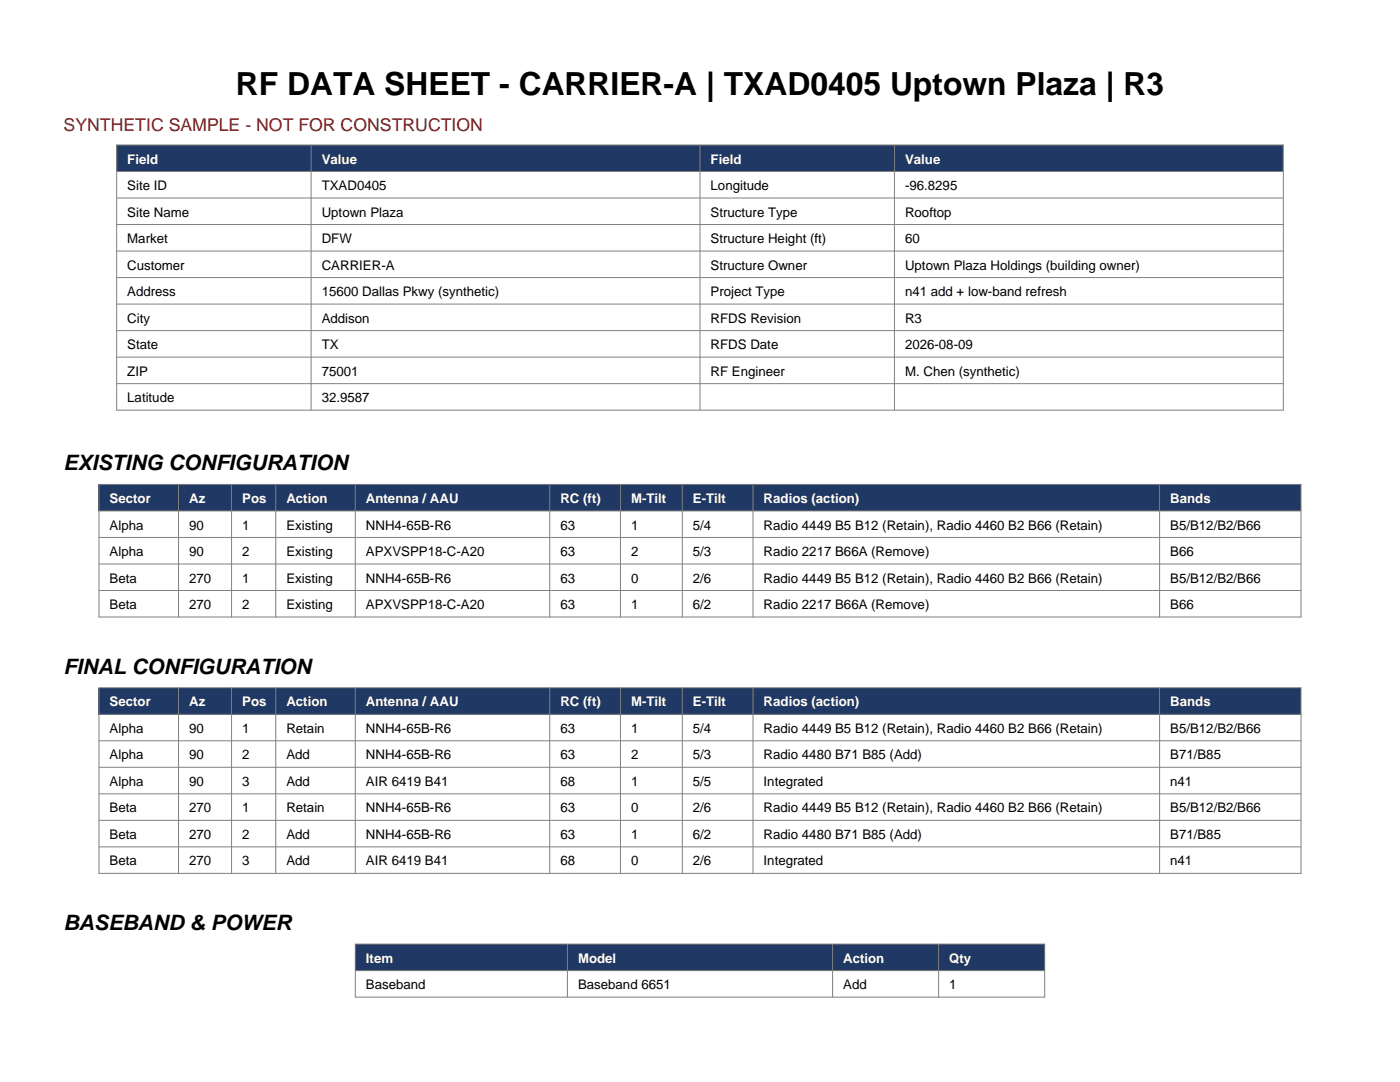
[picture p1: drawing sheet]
<svg xmlns="http://www.w3.org/2000/svg" width="279mm" height="216mm" viewBox="0 0 279 216" stroke-linecap="round" stroke-linejoin="round" font-family="sans-serif">
<defs><g id="words">
<text font-size="6.3" x="47.1" y="19">RF DATA SHEET - CARRIER-A | TXAD0405 Uptown Plaza | R3</text>
<g font-size="4.2">
<text x="12.7" y="93.8">EXISTING CONFIGURATION</text>
<text x="12.7" y="134.4">FINAL CONFIGURATION</text>
<text x="12.7" y="185.6">BASEBAND &amp; POWER</text>
</g>
<text font-size="3.5" fill="#c00000" x="12.7" y="26.1">SYNTHETIC SAMPLE - NOT FOR CONSTRUCTION</text>
<g font-size="2.6" fill="#fff">
<text x="25.4" y="32.6">Field</text>
<text x="64.2" y="32.6">Value</text>
<text x="141.8" y="32.6">Field</text>
<text x="180.6" y="32.6">Value</text>
<text x="21.9" y="100.4">Sector</text>
<text x="37.7" y="100.4">Az</text>
<text x="48.3" y="100.4">Pos</text>
<text x="57.1" y="100.4">Action</text>
<text x="73" y="100.4">Antenna / AAU</text>
<text x="111.8" y="100.4">RC (ft)</text>
<text x="125.9" y="100.4">M-Tilt</text>
<text x="138.3" y="100.4">E-Tilt</text>
<text x="152.4" y="100.4">Radios (action)</text>
<text x="233.5" y="100.4">Bands</text>
<text x="21.9" y="140.9">Sector</text>
<text x="37.7" y="140.9">Az</text>
<text x="48.3" y="140.9">Pos</text>
<text x="57.1" y="140.9">Action</text>
<text x="73" y="140.9">Antenna / AAU</text>
<text x="111.8" y="140.9">RC (ft)</text>
<text x="125.9" y="140.9">M-Tilt</text>
<text x="138.3" y="140.9">E-Tilt</text>
<text x="152.4" y="140.9">Radios (action)</text>
<text x="233.5" y="140.9">Bands</text>
<text x="73" y="192.1">Item</text>
<text x="115.4" y="192.1">Model</text>
<text x="168.3" y="192.1">Action</text>
<text x="189.4" y="192.1">Qty</text>
</g>
<g font-size="2.6">
<text x="25.4" y="37.9">Site ID</text>
<text x="64.2" y="37.9">TXAD0405</text>
<text x="141.8" y="37.9">Longitude</text>
<text x="180.6" y="37.9">-96.8295</text>
<text x="25.4" y="43.2">Site Name</text>
<text x="64.2" y="43.2">Uptown Plaza</text>
<text x="141.8" y="43.2">Structure Type</text>
<text x="180.6" y="43.2">Rooftop</text>
<text x="25.4" y="48.5">Market</text>
<text x="25.4" y="53.8">Customer</text>
<text x="64.2" y="48.5">DFW</text>
<text x="64.2" y="53.8">CARRIER-A</text>
<text x="141.8" y="48.5">Structure Height (ft)</text>
<text x="141.8" y="53.8">Structure Owner</text>
<text x="180.6" y="48.5">60</text>
<text x="180.6" y="53.8">Uptown Plaza Holdings (building owner)</text>
<text x="25.4" y="59.1">Address</text>
<text x="64.2" y="59.1">15600 Dallas Pkwy (synthetic)</text>
<text x="141.8" y="59.1">Project Type</text>
<text x="180.6" y="59.1">n41 add + low-band refresh</text>
<text x="25.4" y="64.4">City</text>
<text x="64.2" y="64.4">Addison</text>
<text x="141.8" y="64.4">RFDS Revision</text>
<text x="180.6" y="64.4">R3</text>
<text x="25.4" y="69.7">State</text>
<text x="64.2" y="69.7">TX</text>
<text x="141.8" y="69.7">RFDS Date</text>
<text x="180.6" y="69.7">2026-08-09</text>
<text x="25.4" y="75">ZIP</text>
<text x="64.2" y="75">75001</text>
<text x="141.8" y="75">RF Engineer</text>
<text x="180.6" y="75">M. Chen (synthetic)</text>
<text x="25.4" y="80.3">Latitude</text>
<text x="64.2" y="80.3">32.9587</text>
<text x="21.9" y="105.7">Alpha</text>
<text x="37.7" y="105.7">90</text>
<text x="48.3" y="105.7">1</text>
<text x="57.1" y="105.7">Existing</text>
<text x="73" y="105.7">NNH4-65B-R6</text>
<text x="111.8" y="105.7">63</text>
<text x="125.9" y="105.7">1</text>
<text x="138.3" y="105.7">5/4</text>
<text x="152.4" y="105.7">Radio 4449 B5 B12 (Retain), Radio 4460 B2 B66 (Retain)</text>
<text x="233.5" y="105.7">B5/B12/B2/B66</text>
<text x="21.9" y="110.9">Alpha</text>
<text x="37.7" y="110.9">90</text>
<text x="48.3" y="110.9">2</text>
<text x="57.1" y="110.9">Existing</text>
<text x="73" y="110.9">APXVSPP18-C-A20</text>
<text x="111.8" y="110.9">63</text>
<text x="125.9" y="110.9">2</text>
<text x="138.3" y="110.9">5/3</text>
<text x="152.4" y="110.9">Radio 2217 B66A (Remove)</text>
<text x="233.5" y="110.9">B66</text>
<text x="21.9" y="116.2">Beta</text>
<text x="37.7" y="116.2">270</text>
<text x="48.3" y="116.2">1</text>
<text x="57.1" y="116.2">Existing</text>
<text x="73" y="116.2">NNH4-65B-R6</text>
<text x="111.8" y="116.2">63</text>
<text x="125.9" y="116.2">0</text>
<text x="138.3" y="116.2">2/6</text>
<text x="152.4" y="116.2">Radio 4449 B5 B12 (Retain), Radio 4460 B2 B66 (Retain)</text>
<text x="233.5" y="116.2">B5/B12/B2/B66</text>
<text x="21.9" y="121.5">Beta</text>
<text x="37.7" y="121.5">270</text>
<text x="48.3" y="121.5">2</text>
<text x="57.1" y="121.5">Existing</text>
<text x="73" y="121.5">APXVSPP18-C-A20</text>
<text x="111.8" y="121.5">63</text>
<text x="125.9" y="121.5">1</text>
<text x="138.3" y="121.5">6/2</text>
<text x="152.4" y="121.5">Radio 2217 B66A (Remove)</text>
<text x="233.5" y="121.5">B66</text>
<text x="21.9" y="146.2">Alpha</text>
<text x="37.7" y="146.2">90</text>
<text x="48.3" y="146.2">1</text>
<text x="57.1" y="146.2">Retain</text>
<text x="73" y="146.2">NNH4-65B-R6</text>
<text x="111.8" y="146.2">63</text>
<text x="125.9" y="146.2">1</text>
<text x="138.3" y="146.2">5/4</text>
<text x="152.4" y="146.2">Radio 4449 B5 B12 (Retain), Radio 4460 B2 B66 (Retain)</text>
<text x="233.5" y="146.2">B5/B12/B2/B66</text>
<text x="21.9" y="151.5">Alpha</text>
<text x="37.7" y="151.5">90</text>
<text x="48.3" y="151.5">2</text>
<text x="57.1" y="151.5">Add</text>
<text x="73" y="151.5">NNH4-65B-R6</text>
<text x="111.8" y="151.5">63</text>
<text x="125.9" y="151.5">2</text>
<text x="138.3" y="151.5">5/3</text>
<text x="152.4" y="151.5">Radio 4480 B71 B85 (Add)</text>
<text x="233.5" y="151.5">B71/B85</text>
<text x="21.9" y="156.8">Alpha</text>
<text x="37.7" y="156.8">90</text>
<text x="48.3" y="156.8">3</text>
<text x="57.1" y="156.8">Add</text>
<text x="73" y="156.8">AIR 6419 B41</text>
<text x="111.8" y="156.8">68</text>
<text x="125.9" y="156.8">1</text>
<text x="138.3" y="156.8">5/5</text>
<text x="152.4" y="156.8">Integrated</text>
<text x="233.5" y="156.8">n41</text>
<text x="21.9" y="162.1">Beta</text>
<text x="21.9" y="167.4">Beta</text>
<text x="37.7" y="162.1">270</text>
<text x="37.7" y="167.4">270</text>
<text x="48.3" y="162.1">1</text>
<text x="48.3" y="167.4">2</text>
<text x="57.1" y="162.1">Retain</text>
<text x="57.1" y="167.4">Add</text>
<text x="73" y="162.1">NNH4-65B-R6</text>
<text x="73" y="167.4">NNH4-65B-R6</text>
<text x="111.8" y="162.1">63</text>
<text x="111.8" y="167.4">63</text>
<text x="125.9" y="162.1">0</text>
<text x="125.9" y="167.4">1</text>
<text x="138.3" y="162.1">2/6</text>
<text x="138.3" y="167.4">6/2</text>
<text x="152.4" y="162.1">Radio 4449 B5 B12 (Retain), Radio 4460 B2 B66 (Retain)</text>
<text x="152.4" y="167.4">Radio 4480 B71 B85 (Add)</text>
<text x="233.5" y="162.1">B5/B12/B2/B66</text>
<text x="233.5" y="167.4">B71/B85</text>
<text x="21.9" y="172.7">Beta</text>
<text x="37.7" y="172.7">270</text>
<text x="48.3" y="172.7">3</text>
<text x="57.1" y="172.7">Add</text>
<text x="73" y="172.7">AIR 6419 B41</text>
<text x="111.8" y="172.7">68</text>
<text x="125.9" y="172.7">0</text>
<text x="138.3" y="172.7">2/6</text>
<text x="152.4" y="172.7">Integrated</text>
<text x="233.5" y="172.7">n41</text>
<text x="73" y="197.4">Baseband</text>
<text x="115.4" y="197.4">Baseband 6651</text>
<text x="168.3" y="197.4">Add</text>
<text x="189.4" y="197.4">1</text>
</g>
</g></defs>
<path d="M23.3 28.9h232.8v5.3h-232.8z" fill-rule="evenodd" fill="#1f3864"/>
<g fill="none" stroke="#808080" stroke-width=".2">
<path d="M23.3 28.9h232.8v52.9h-232.8zM23.3 34.2h232.8M23.3 39.5h232.8M62.1 28.9v52.9M139.7 28.9v52.9M178.5 28.9v52.9M23.3 44.8h232.8M23.3 50.1h232.8M23.3 55.4h232.8M23.3 60.7h232.8M23.3 66h232.8M23.3 71.3h232.8"/>
<path d="M23.3 76.6h232.8"/>
</g>
<path d="M19.8 96.7h239.8v5.3h-239.8z" fill-rule="evenodd" fill="#1f3864"/>
<g fill="none" stroke="#808080" stroke-width=".2">
<path d="M19.8 96.7h239.8v26.4h-239.8zM35.6 96.7v26.4M46.2 96.7v26.4M55 96.7v26.4M70.9 96.7v26.4M109.7 96.7v26.4M123.8 96.7v26.4M136.2 96.7v26.4M150.3 96.7v26.4M231.4 96.7v26.4M19.8 102h239.8M19.8 107.2h239.8"/>
<path d="M19.8 112.5h239.8M19.8 117.8h239.8"/>
</g>
<path d="M19.8 137.2h239.8v5.3h-239.8z" fill-rule="evenodd" fill="#1f3864"/>
<g fill="none" stroke="#808080" stroke-width=".2">
<path d="M19.8 137.2h239.8v37.1h-239.8zM35.6 137.2v37.1M46.2 137.2v37.1M55 137.2v37.1M70.9 137.2v37.1M109.7 137.2v37.1M123.8 137.2v37.1M136.2 137.2v37.1M150.3 137.2v37.1M231.4 137.2v37.1M19.8 142.5h239.8M19.8 147.8h239.8"/>
<path d="M19.8 153.1h239.8M19.8 158.4h239.8M19.8 163.7h239.8M19.8 169h239.8"/>
</g>
<path d="M70.9 188.4h137.6v5.3h-137.6z" fill-rule="evenodd" fill="#1f3864"/>
<path d="M70.9 188.4h137.6v10.6h-137.6zM70.9 193.7h137.6M113.2 188.4v10.6M166.2 188.4v10.6M187.3 188.4v10.6" fill="none" stroke="#808080" stroke-width=".2"/>
<use href="#words"/>
</svg>
